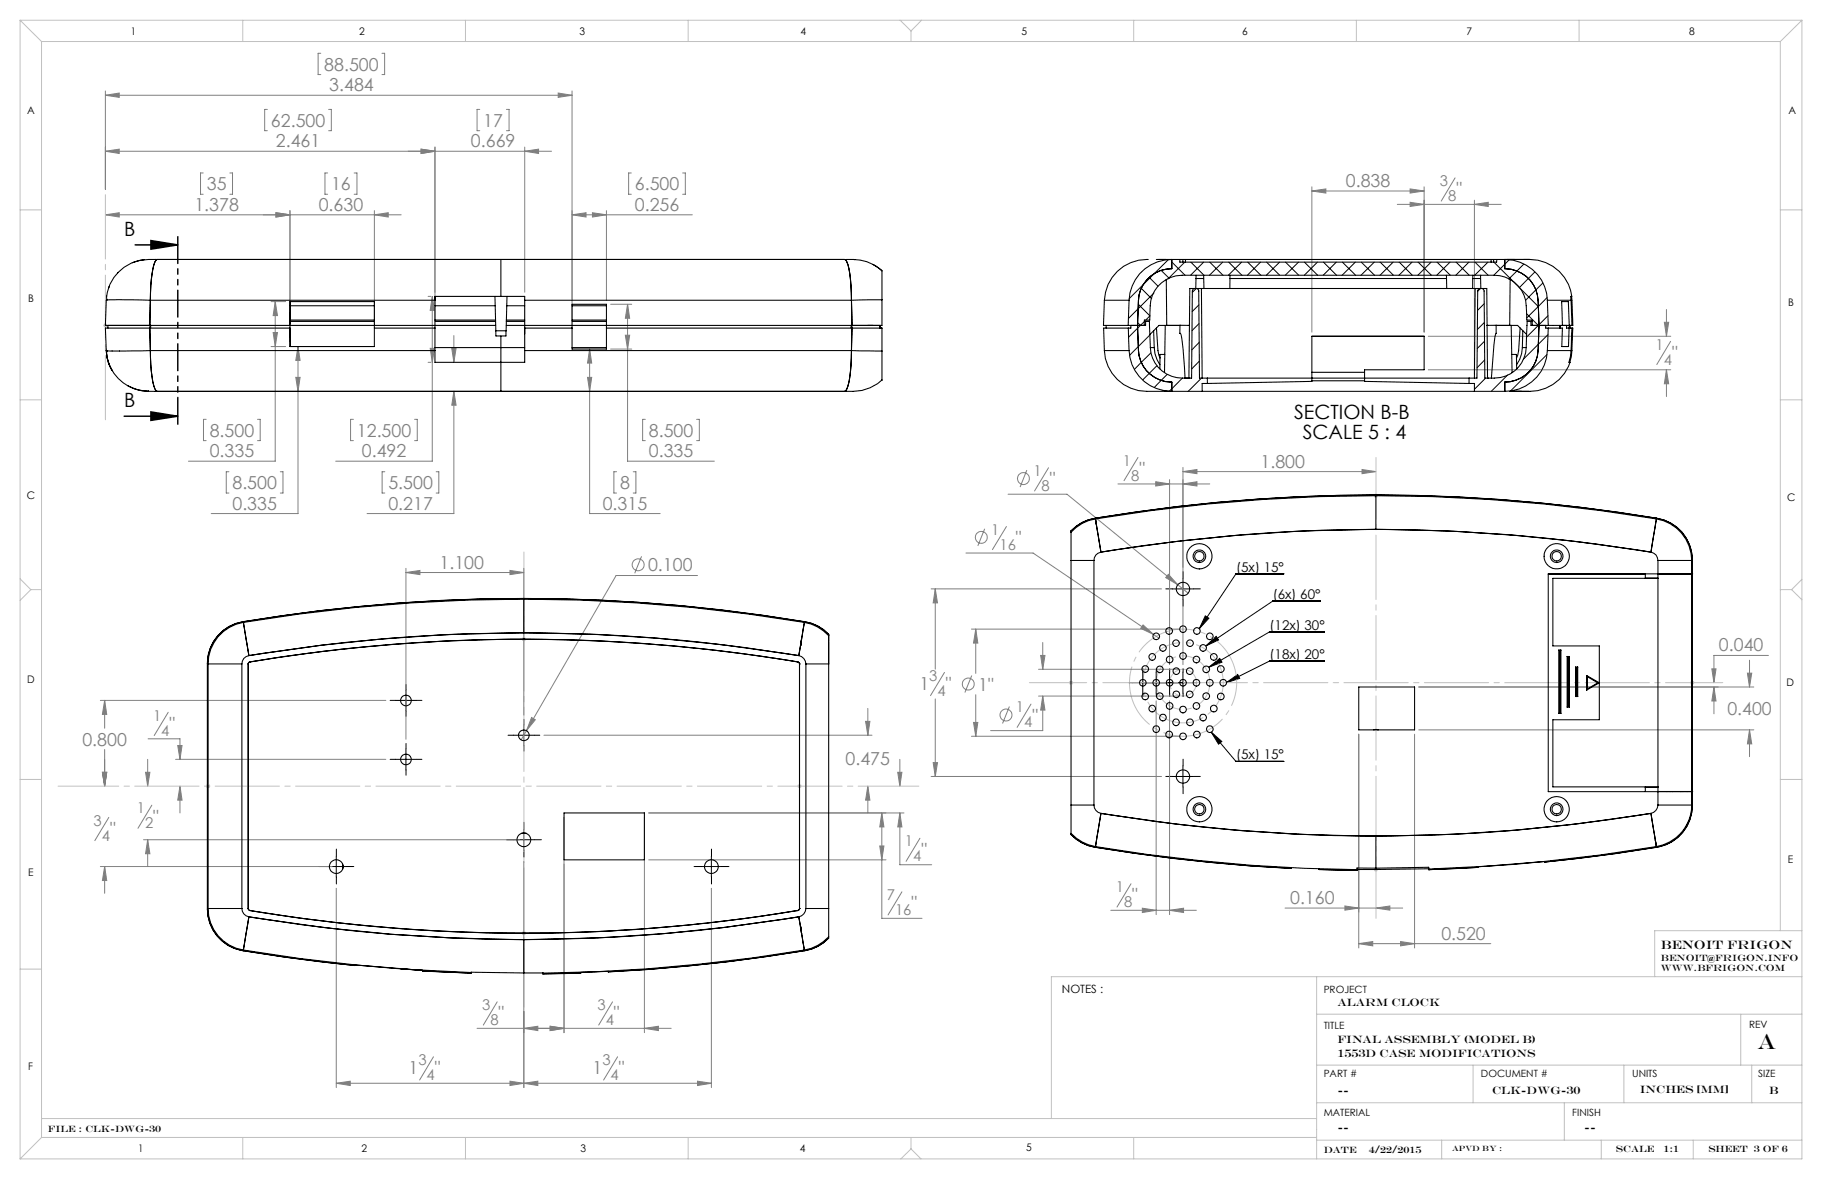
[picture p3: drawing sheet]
<svg xmlns="http://www.w3.org/2000/svg" width="432mm" height="279mm" viewBox="0 0 432 279" stroke-linecap="round" stroke-linejoin="round" font-family="sans-serif">
<defs><g id="words">
<text font-size="5.1" x="416.5" y="248.6">A</text>
<g font-size="4.7">
<text x="29.4" y="55.9">B</text>
<text x="29.4" y="96.5">B</text>
<text x="306.7" y="99.4">SECTION B-B</text>
<text x="308.8" y="103.9">SCALE 5 : 4</text>
</g>
<g font-size="4.2" fill="#808080">
<text x="76.9" y="16.8">88.500</text>
<text x="78" y="21.6">3.484</text>
<text x="64.2" y="30">62.500</text>
<text x="65.4" y="34.9">2.461</text>
<text x="111.6" y="34.9">0.669</text>
<text x="114.5" y="30">17</text>
<text x="49" y="45.1">35</text>
<text x="78.5" y="45.1">16</text>
<text x="150.5" y="45.1">6.500</text>
<text x="319" y="44.3">0.838</text>
<text x="345.2" y="46.3">&quot;</text>
<text x="46.1" y="50">1.378</text>
<text x="75.5" y="50">0.630</text>
<text x="150.5" y="50">0.256</text>
<text x="396.3" y="85.1">&quot;</text>
<text x="49.7" y="103.5">8.500</text>
<text x="84.6" y="103.5">12.500</text>
<text x="153.8" y="103.5">8.500</text>
<text x="49.7" y="108.4">0.335</text>
<text x="85.8" y="108.4">0.492</text>
<text x="153.8" y="108.4">0.335</text>
<text x="270" y="112.6">&quot;</text>
<text x="298.8" y="110.8">1.800</text>
<text x="55.1" y="115.9">8.500</text>
<text x="92" y="115.9">5.500</text>
<text x="147" y="115.9">8</text>
<text x="248.8" y="115">&quot;</text>
<text x="55.1" y="120.8">0.335</text>
<text x="92" y="120.8">0.217</text>
<text x="142.8" y="120.8">0.315</text>
<text x="240.8" y="128.9">&quot;</text>
<text x="104.2" y="134.7">1.100</text>
<text x="153.6" y="135.4">0.100</text>
<text x="407.4" y="154.4">0.040</text>
<text x="217.9" y="163.5">1</text>
<text x="224.2" y="163.5">&quot;</text>
<text x="231.8" y="163.7">1&quot;</text>
<text x="40.2" y="173">&quot;</text>
<text x="244.7" y="171">&quot;</text>
<text x="409.4" y="169.5">0.400</text>
<text x="19.5" y="176.7">0.800</text>
<text x="200.4" y="181.3">0.475</text>
<text x="26.1" y="197.9">&quot;</text>
<text x="36.3" y="195">&quot;</text>
<text x="218.4" y="202.8">&quot;</text>
<text x="216" y="215.5">&quot;</text>
<text x="268.4" y="213.6">&quot;</text>
<text x="305.7" y="214.3">0.160</text>
<text x="341.6" y="222.7">0.520</text>
<text x="118.2" y="241.6">&quot;</text>
<text x="145.5" y="241.6">&quot;</text>
<text x="96.8" y="254.6">1</text>
<text x="103.1" y="254.6">&quot;</text>
<text x="140.4" y="254.6">1</text>
<text x="146.7" y="254.6">&quot;</text>
</g>
<g font-size="3.5" fill="#808080">
<text x="341.3" y="44.1">3</text>
<text x="343.2" y="47.7">8</text>
<text x="392.3" y="82.9">1</text>
<text x="394.3" y="86.4">4</text>
<text x="244.9" y="112.8">1</text>
<text x="266.1" y="110.4">1</text>
<text x="268.1" y="113.9">8</text>
<text x="246.9" y="116.3">8</text>
<text x="234.9" y="126.7">1</text>
<text x="236.9" y="130.3">16</text>
<text x="220.2" y="161.3">3</text>
<text x="222.2" y="164.9">4</text>
<text x="36.3" y="170.8">1</text>
<text x="240.8" y="168.8">1</text>
<text x="242.7" y="172.4">4</text>
<text x="38.2" y="174.3">4</text>
<text x="22.2" y="195.7">3</text>
<text x="32.4" y="192.8">1</text>
<text x="34.4" y="196.3">2</text>
<text x="24.1" y="199.2">4</text>
<text x="214.4" y="200.6">1</text>
<text x="216.4" y="204.1">4</text>
<text x="210.2" y="213.3">7</text>
<text x="264.4" y="211.4">1</text>
<text x="266.4" y="215">8</text>
<text x="212.1" y="216.8">16</text>
<text x="114.3" y="239.4">3</text>
<text x="141.6" y="239.4">3</text>
<text x="116.2" y="242.9">8</text>
<text x="143.5" y="242.9">4</text>
<text x="99.2" y="252.4">3</text>
<text x="101.1" y="255.9">4</text>
<text x="142.8" y="252.4">3</text>
<text x="144.7" y="255.9">4</text>
</g>
<g font-size="3.2">
<text x="293" y="135.5">(5x) 15°</text>
<text x="301.7" y="142">(6x) 60°</text>
<text x="300.9" y="149.2">(12x) 30°</text>
<text x="300.9" y="156.2">(18x) 20°</text>
<text x="293" y="179.9">(5x) 15°</text>
</g>
<text font-size="2.9" x="393.6" y="225">BENOIT FRIGON</text>
<text font-size="2.7" x="251.7" y="235.2">NOTES :</text>
<g font-size="2.6">
<text x="317" y="238.3">Alarm Clock</text>
<text x="317" y="247.1">Final assembly (Model B)</text>
<text x="317" y="250.4">1553D Case modifications</text>
<text x="317" y="259.3">--</text>
<text x="353.6" y="259.3">CLK-DWG-30</text>
<text x="388.6" y="259.1">INCHES [MM]</text>
<text x="419.3" y="259.2">B</text>
<text x="317" y="267.9">--</text>
<text x="375.5" y="267.9">--</text>
</g>
<g font-size="2.5">
<text x="31" y="8.2">1</text>
<text x="85.1" y="8.2">2</text>
<text x="137.3" y="8.2">3</text>
<text x="189.7" y="8.2">4</text>
<text x="242.1" y="8.2">5</text>
<text x="294.4" y="8.2">6</text>
<text x="347.6" y="8.2">7</text>
<text x="400.3" y="8.2">8</text>
<text x="6.4" y="27">A</text>
<text x="423.8" y="27">A</text>
<text x="6.7" y="71.5">B</text>
<text x="423.8" y="72.5">B</text>
<text x="6.4" y="118.4">C</text>
<text x="423.5" y="118.6">C</text>
<text x="6.5" y="161.8">D</text>
<text x="423.4" y="162.7">D</text>
<text x="6.7" y="207.6">E</text>
<text x="423.7" y="204.6">E</text>
<text x="6.7" y="253.5">F</text>
<text x="32.7" y="273">1</text>
<text x="85.7" y="273">2</text>
<text x="137.6" y="273">3</text>
<text x="189.5" y="273">4</text>
<text x="243.2" y="272.9">5</text>
</g>
<g font-size="2.4">
<text x="313.7" y="235.2">PROJECT</text>
<text x="313.7" y="243.7">TITLE</text>
<text x="414.5" y="243.6">REV</text>
<text x="313.7" y="255.3">PART #</text>
<text x="351" y="255.3">DOCUMENT #</text>
<text x="386.8" y="255.3">UNITS</text>
<text x="416.7" y="255.3">SIZE</text>
<text x="313.7" y="264.6">MATERIAL</text>
<text x="372.6" y="264.6">FINISH</text>
</g>
<g font-size="2.2">
<text x="393.6" y="227.7">benoit@frigon.info</text>
<text x="393.6" y="230.2">www.bfrigon.com</text>
<text x="11.4" y="268.3">File : clk-dwg-30</text>
<text x="313.7" y="273.2">DATE</text>
<text x="324.4" y="273.2">4/22/2015</text>
<text x="383" y="273">SCALE</text>
<text x="394.2" y="273">1:1</text>
<text x="404.9" y="273">SHEET 3 OF 6</text>
</g>
<text font-size="1.8" x="344.1" y="272.8">APVD BY :</text>
</g></defs>
<g fill="none" stroke="#808080" stroke-width=".24">
<path d="M76 12.6h-.6v5.1h.6M90.5 12.6h.7v5.1h-.7M25 35.8l3.3-.5v1.1zM25 22.6l3.3-.6v1.1zM25 21.6v23.3M25 35.8h105.7M25 22.6h110.6M63.4 25.9h-.7v5.1h.7M77.9 25.9h.6v5.1h-.6M99.8 35.3l3.3 .5-3.3 .6zM103.1 34.9v41.2M113.7 25.9h-.6v5.1h.6"/>
<path d="M120 25.9h.6v5.1h-.6M124.4 34.9v34.4M124.4 35.8l3.2-.5v1.1zM132.3 22l3.3 .6-3.3 .5zM135.6 21.6v54.5M25 50.9l3.3-.5v1zM25 50.9h70.1M48.2 41h-.7v5h.7M54.5 41h.6v5h-.6M65.4 50.4l3.3 .5-3.3 .5zM68.7 49.9v26.8M77.6 41h-.6v5h.6"/>
<path d="M83.9 41h.7v5h-.7M88.7 49.9v26.8M88.7 50.9l3.3-.5v1zM135.6 50.9h28.5M135.6 50.9l3.3-.5v1zM140.4 50.4l3.3 .5-3.3 .5zM143.7 49.9v21.2M149.6 41h-.6v5h.6M161.8 41h.6v5h-.6M310.9 44.3v34.4M310.9 45.3h26.6M310.9 45.3l3.3-.5v1z"/>
<path d="M331.2 48.4h24.6M334.2 47.9l3.3 .5-3.3 .5zM334.2 44.8l3.3 .5-3.3 .5zM337.5 44.3v34.4M344.8 42.2l-3.2 5.5M349.4 47.4v41.2M349.4 48.4l3.3-.5v1zM64.2 71.5h3.5M64.7 78.8h1.1l-.6 3.3zM65.2 71.5v37.8h-20.5M65.2 71.5l.6 3.3h-1.1zM101.5 70.2h.6"/>
<path d="M102.4 70.2v39.1h-22.8M102.4 70.2l.6 3.4h-1zM107.6 79.5v6.4M144.7 72.1h5M148.2 79.4h1l-.5 3.3zM148.7 72.1v37.2h20.6M148.7 72.1l.5 3.3h-1zM338.5 79.7h57.5M394.4 76.4h1.1l-.6 3.3zM394.9 73.3v6.4M48.9 99.4h-.7v5h.7M61 99.4h.7v5h-.7"/>
<path d="M64.2 82.1h3.5M70.1 89.4h1l-.5 3.3zM70.6 82.1v39.6h-20.5M70.6 82.1l.5 3.3h-1zM83.7 99.4h-.6v5h.6M98.2 99.4h.7v5h-.7M101.5 85.9h.6M102 82.5h1l-.6 3.4zM107.1 82.5h1l-.5 3.4zM107.6 92.7v29h-20.6M107.6 92.7l.5 3.3h-1zM139.2 89.4h1l-.5 3.3z"/>
<path d="M139.7 82.7v39h16.8M139.7 82.7l.5 3.3h-1zM144.7 82.7h5M152.9 99.4h-.6v5h.6M165.1 99.4h.6v5h-.6M338.5 87.6h57.5M394.9 87.6l.6 3.3h-1.1zM394.9 87.6v6.4M395.9 80.9l-3.3 5.5M54.3 111.8h-.7v5h.7M66.4 111.8h.7v5h-.7M91.2 111.8h-.6v5h.6"/>
<path d="M103.4 111.8h.6v5h-.6M146.1 111.8h-.6v5h.6M150.1 111.8h.6v5h-.6M238.9 117.1h14l28.7 23.5M243.3 111.4l-1.5 4M248.5 110.8l-3.3 5.5M264.9 114.7h21.8M269.7 108.4l-3.3 5.5M273.9 114.2l3.3 .5-3.3 .5zM277.2 113.7v43.8M280.4 110.8v46.7M280.4 111.8h45.7"/>
<path d="M280.4 111.8l3.3-.5v1zM280.4 114.7l3.3-.5v1zM322.8 111.3l3.3 .5-3.3 .5zM96.2 134.7v40.5M96.2 135.7h27.9M96.2 135.7l3.3-.5v1zM120.9 135.2l3.2 .5-3.2 .5zM124.1 134.7v34.8M152 131.8l-1.6 4.1M165.3 136.4h-19.3l-22.5 38.9M220.7 139.6h54.6M221.7 139.6v19"/>
<path d="M221.7 139.6l.5 3.3h-1zM228.9 131.1h15.9l28.6 19.3M233.4 125.3l-1.7 4.1M238.5 124.8l-3.3 5.4M276.9 136.1l2.2 2.5-2.8-1.7zM223.8 159.3l-3.3 5.6M230.2 149.1h49.2M231.2 149.1v10.5M231.2 149.1l.5 3.3h-1zM246.1 158.6h33.3M246.6 155.3h1l-.5 3.3zM247.1 152.3v6.3"/>
<path d="M270.9 148.1l2.5 2.3-3.1-1.5zM273.4 150.4l1.3 .8M405.7 158.5h1l-.5 3.3zM414.1 159.5h1l-.5 3.3zM414.6 156.5v6.3M419.1 155.3h-12.9v6.5M23.8 166h67.6M24.8 166l.5 3.3h-1zM24.8 166v6.6M24.8 177.6v8.7M35 180v6.3M35.1 175.1h7.6v4.9"/>
<path d="M39.9 168.8l-3.4 5.5M41.6 180h49.8M42.1 176.7h1l-.4 3.3zM126 170l.9 .6-2.1 2.5zM128.9 174.2h77.8M205.1 171h1.1l-.5 3.2zM205.7 167.9v6.3M213.3 180v6.3M221.7 165.6v18.4M230.2 174.5h49.2M230.3 160.1l-1.6 4M230.7 171.2h1l-.5 3.3z"/>
<path d="M231.2 164.6v9.9M239.2 167.4l-1.6 4M244.3 166.9l-3.2 5.5M246.1 165h33.3M247.1 165l.5 3.3h-1zM247.1 165v8.1h-12.3M274 166.1v50.6M277.2 166.1v50.6M322 174v50.6M335.2 174v50.6M336.2 162.8h79.4M336.2 173h79.4"/>
<path d="M406.2 162.8v6.4M406.2 162.8l.5 3.3h-1zM414.6 173v6.3M414.6 173l.5 3.3h-1zM24.3 183h1l-.5 3.3zM25.8 193.7l-3.3 5.5M34 199h89.2M34.5 183h1l-.5 3.3zM35 199v6.4M35 199l.5 3.3h-1zM36 190.8l-3.3 5.5M42.7 186.3l.4 3.3h-1z"/>
<path d="M42.7 186.3v6.4M133.7 193.7v51M152.7 193.7v51M153.7 192.7h60.5M205.7 186.3v6.4M205.7 186.3l.5 3.3h-1.1zM209 192.7v24.9h9.5M209 192.7l.5 3.3h-1zM212.8 183h.9l-.4 3.3zM213.3 192.7v12.2h7.5M213.3 192.7l.4 3.3h-.9zM218 198.6l-3.3 5.5"/>
<path d="M220.7 184h54.6M221.2 180.7h1l-.5 3.3zM23.8 205.4h54.9M24.8 205.4l.5 3.3h-1zM24.8 205.4v6.3M79.7 210.5v47.2M124.1 204.2v53.5M153.7 203.8h56.3M168.6 210.5v47.2M208.5 200.5h1l-.5 3.3zM213.7 211.3l-3.2 5.5M263.2 215.7h20.3"/>
<path d="M268 209.4l-3.3 5.5M270.7 215.2l3.3 .5-3.3 .6zM277.2 215.7l3.3-.5v1.1zM304.6 215.2h27.8M318.7 214.7l3.3 .5-3.3 .5zM326.1 215.2l3.3-.5v1zM117.8 237.4l-3.3 5.5M145.2 237.4l-3.3 5.5M322 223.6h31.3M322 223.6l3.3-.5v1.1zM331.9 223.1l3.3 .5-3.3 .6zM79.7 256.7l3.3-.5v1z"/>
<path d="M79.7 256.7h88.9M102.7 250.4l-3.3 5.5M113.1 243.7h46M120.9 256.2l3.2 .5-3.2 .5zM124.1 243.7l3.4-.5v1zM124.1 256.7l3.4-.5v1zM130.4 243.2l3.3 .5-3.3 .5zM146.4 250.4l-3.3 5.5M152.7 243.7l3.3-.5v1zM165.3 256.2l3.3 .5-3.3 .5z"/>
<circle cx="242.5" cy="113.4" r="1.41"/>
<circle cx="151.2" cy="133.9" r="1.41"/>
<circle cx="232.6" cy="127.3" r="1.41"/>
<circle cx="229.5" cy="162.1" r="1.41"/>
<circle cx="238.4" cy="169.5" r="1.41"/>
</g>
<g fill="none" stroke="#000" stroke-width=".24">
<path d="M277.8 139.6h5.1M280.4 137.1v5M304.2 136h-11.3l-8.7 13M270.8 159.3v5M274 159.3v5M277.2 159.3v5M280.4 159.3v5M285.6 145.9l.9 .6-2.3 2.5zM285.8 153.1l2.4-2.3 .6 .9zM286.5 158.1l2.6-2.1 .5 .9zM312.9 142.5h-11.3l-15.8 10.6M313.9 156.7h-13.1l-10.2 5.1"/>
<path d="M313.9 149.8h-13.1l-14.3 8.3M93.7 180h5M93.7 166h5M96.2 163.5v5M96.2 177.5v5M121.6 174.2h5M124.1 171.8v4.9M268.3 161.8h14.6M287.1 173.5l5.8 6.9h11.3M287.1 173.5l2.5 2.2-.8 .7zM290.6 161.8l2.7-2 .5 1zM121.6 199h5"/>
<path d="M124.1 196.5v5M277.8 184h5.1M280.4 181.5v5M77.2 205.4h5M79.7 202.9v5M166.1 205.4h5M168.6 202.9v5"/>
</g>
<path d="M32 58h10.1M35.8 57l6.3 1-6.3 1.1zM29.4 98.6h12.7M35.8 97.6l6.3 1-6.3 1z" fill="none" stroke="#000" stroke-width=".35"/>
<path d="M283.4 160.9a3.2 3.2 0 0 0-5.3-1.3 3.2 3.2 0 0 0 1.4 5.2 3.2 3.2 0 0 0 4-3.7l-.1-.2" fill="none" stroke="#c0c0c0" stroke-width=".24" stroke-dasharray="15.2 1.3 1.3 1.3" stroke-dashoffset="7.2" stroke-linecap="butt"/>
<path d="M286.5 159.9a6.3 6.3 0 0 0-10.7-2.5 6.3 6.3 0 0 0 2.9 10.5 6.3 6.3 0 0 0 7.8-7.6v-.4" fill="none" stroke="#c0c0c0" stroke-width=".24" stroke-dasharray="15.2 1.3 1.3 1.3" stroke-dashoffset="6.7" stroke-linecap="butt"/>
<path d="M289.5 159a9.5 9.5 0 0 0-15.9-3.9 9.5 9.5 0 0 0 4.1 15.8 9.5 9.5 0 0 0 12-11.1l-.2-.8" fill="none" stroke="#c0c0c0" stroke-width=".24" stroke-dasharray="15.2 1.3 1.3 1.3" stroke-dashoffset="6.3" stroke-linecap="butt"/>
<path d="M292.5 158.1a12.7 12.7 0 0 0-21.2-5.2 12.7 12.7 0 0 0 5.6 21.1 12.7 12.7 0 0 0 15.9-15l-.3-.9" fill="none" stroke="#c0c0c0" stroke-width=".24" stroke-dasharray="15.2 1.3 1.3 1.3" stroke-dashoffset="5.8" stroke-linecap="butt"/>
<g fill="none" stroke="#c0c0c0" stroke-width=".24">
<path d="M4.8 4.8l5 5M4.8 4.8h422.2M4.8 4.8v269.8M9.8 9.8h412.1M9.8 9.8v259.8M57.5 4.8v5M110.3 4.8v5M163.1 4.8v5M213.3 4.8l2.6 2.5M215.9 7.3v2.5M218.4 4.8l-2.5 2.5M268.7 4.8v5"/>
<path d="M321.5 4.8v5M374.2 4.8v5M421.9 9.8v210.8M427 4.8l-5.1 5M427 4.8v269.8h-422.2M4.8 49.7h5M421.9 49.7h5.1M24.4 77.1h1.1M24.6 76.8l.7 .7M25 76.6v1M25.3 76.8l-.7 .7M4.8 94.8h5"/>
<path d="M421.9 94.8h5.1M325.6 117.5h1M325.7 117.1l.7 .7M326.1 117v1M326.4 117.1l-.7 .7M4.8 137.2l2.5 2.5M7.3 139.7l-2.5 2.6M7.3 139.7h2.5M421.9 139.7h2.7M424.6 139.7l2.4 2.4M427 137.3l-2.4 2.4M123.6 151.5h1"/>
<path d="M123.8 151.1l.7 .7M124.1 151v1M124.5 151.1l-.7 .7M253.3 161.8h1.1M253.5 161.4l.7 .7M253.8 161.3v1M254.2 161.4l-.7 .7M400.6 161.8h1M400.7 161.4l.7 .7M401.1 161.3v1M401.4 161.4l-.7 .7M4.8 184.7h5"/>
<path d="M48.8 186.3h1M49 185.9l.7 .8M49.3 185.8v1M49.7 185.9l-.7 .8M189 186.3h1M189.1 185.9l.7 .8M189.5 185.8v1M189.8 185.9l-.7 .8M421.9 184.7h5.1M325.6 206.1h1M325.7 205.7l.7 .7M326.1 205.6v1"/>
<path d="M326.4 205.7l-.7 .7M4.8 229.7h5M123.6 221.2h1M123.8 220.8l.7 .7M124.1 220.7v1M124.5 220.8l-.7 .7M312 231.5v43.1M427 231.5h-177.8v33.6M427 220.6h-34.9v10.9M312 240.3h115M312 252.4h115M349.1 252.4v8.9"/>
<path d="M384.8 252.4v8.9M412.5 240.3v12.1M415.1 252.4v8.9M9.8 265.1h302.2M9.8 269.6l-5 5M9.8 269.6h302.2M57.5 269.6v5M110.3 269.6v5M163.1 269.6v5M215.9 272.3l-2.4 2.3M215.9 272.3l2.4 2.3M215.9 269.6v2.7"/>
<path d="M268.7 269.6v5M312 270.2h115M312 261.3h115M341.7 270.2v4.4M370.7 261.3v8.9M379.5 270.2v4.4M401.3 270.2v4.4"/>
</g>
<g fill="none" stroke="#000" stroke-width=".24" stroke-dasharray="15.2 1.3 1.3 1.3">
<path d="M277.9 139.6h-1.6M280.4 137.1v-1.6M282.9 139.6h1.6M270.9 159.3v-.8M274 159.3v-.8M277.2 159.3v-.8M280.4 142.1v1.5M280.4 159.3v-.8M93.7 180h-1.2M93.7 166h-1.2M96.2 177.5v-1.3M96.2 163.5v-1.3"/>
<path d="M96.2 168.5v1.2M98.7 180h1.3M98.7 166h1.3M121.7 174.2h-1.3M124.2 171.7v-1.2M124.2 176.7v1.3M126.7 174.2h1.2M268.4 161.8h-.8M270.9 164.3v.8M271.5 161.8h-.8M273.4 161.8h.7M274 164.3v.8"/>
<path d="M274.7 161.8h-.8M276.5 161.8h.8M277.2 164.3v.8M277.9 161.8h-.8M279.7 161.8h.8M280.4 164.3v.8M282.9 161.8h.8M96.2 182.5v1.2M121.7 199h-1.7M124.2 196.5v-1.6M126.7 199h1.6M277.9 184h-1.6"/>
<path d="M280.4 181.5v-1.6M280.4 186.5v1.6M282.9 184h1.6M77.2 205.4h-1.6M79.7 202.9v-1.7M79.7 207.9v1.6M82.2 205.4h1.6M124.2 201.5v1.6M166.1 205.4h-1.6M168.6 202.9v-1.7M168.6 207.9v1.6M171.1 205.4h1.6"/>
</g>
<path d="M42.1 56v44.6" fill="none" stroke="#000" stroke-width=".35" stroke-dasharray="6.3 1.3 1.3 1.3 1.3 1.3" stroke-dashoffset="-.1"/>
<path d="M217.8 186.3h-204" fill="none" stroke="#c0c0c0" stroke-width=".24" stroke-dasharray="15.2 1.3 1.3 1.3" stroke-dashoffset=".9"/>
<path d="M124.2 130.8v107.8" fill="none" stroke="#c0c0c0" stroke-width=".24" stroke-dasharray="15.2 1.3 1.3 1.3" stroke-dashoffset="1.3"/>
<path d="M25 99.8v-54" fill="none" stroke="#c0c0c0" stroke-width=".24" stroke-dasharray="15.2 1.3 1.3 1.3" stroke-dashoffset="-.3"/>
<path d="M244 161.8h164.3" fill="none" stroke="#c0c0c0" stroke-width=".24" stroke-dasharray="15.2 1.3 1.3 1.3" stroke-dashoffset="1.7"/>
<path d="M326.1 108.4v109.2" fill="none" stroke="#c0c0c0" stroke-width=".24" stroke-dasharray="15.2 1.3 1.3 1.3" stroke-dashoffset=".6"/>
<g fill="#000">
<path d="M35.8 57l6.3 1-6.3 1.1zM35.8 97.6l6.3 1-6.3 1z"/>
<path d="M287.1 173.5l2.5 2.2-.8 .7zM290.6 161.8l2.7-2 .5 1zM286.5 158.1l2.6-2.1 .5 .9zM285.8 153.1l2.4-2.3 .6 .9zM285.6 145.9l.9 .6-2.3 2.5z"/>
</g>
<g fill="#808080">
<path d="M212.8 183h.9l-.4 3.3zM213.3 192.7l.4 3.3h-.9zM124.1 243.7l3.4-.5v1zM130.4 243.2l3.3 .5-3.3 .5zM120.9 256.2l3.2 .5-3.2 .5zM79.7 256.7l3.3-.5v1zM24.8 205.4l.5 3.3h-1zM24.3 183h1l-.5 3.3zM35 199l.5 3.3h-1zM34.5 183h1l-.5 3.3zM205.1 171h1.1l-.5 3.2zM205.7 186.3l.5 3.3h-1.1zM24.3 183h1l-.5 3.3zM24.8 166l.5 3.3h-1zM42.1 176.7h1l-.4 3.3zM42.7 186.3l.4 3.3h-1zM25 50.9l3.3-.5v1zM65.4 50.4l3.3 .5-3.3 .5zM25 35.8l3.3-.5v1.1zM99.8 35.3l3.3 .5-3.3 .6zM25 22.6l3.3-.6v1.1zM132.3 22l3.3 .6-3.3 .5zM280.4 111.8l3.3-.5v1zM322.8 111.3l3.3 .5-3.3 .5zM230.7 171.2h1l-.5 3.3zM231.2 149.1l.5 3.3h-1zM247.1 165l.5 3.3h-1zM246.6 155.3h1l-.5 3.3zM406.2 162.8l.5 3.3h-1zM405.7 158.5h1l-.5 3.3zM326.1 215.2l3.3-.5v1zM318.7 214.7l3.3 .5-3.3 .5z"/>
<path d="M209 192.7l.5 3.3h-1zM208.5 200.5h1l-.5 3.3zM152.7 243.7l3.3-.5v1zM130.4 243.2l3.3 .5-3.3 .5zM165.3 256.2l3.3 .5-3.3 .5zM124.1 256.7l3.4-.5v1zM120.9 135.2l3.2 .5-3.2 .5zM96.2 135.7l3.3-.5v1zM126 170l-1.2 3.1 2.1-2.5zM88.7 50.9l3.3-.5v1zM65.4 50.4l3.3 .5-3.3 .5zM99.8 35.3l3.3 .5-3.3 .6zM124.4 35.8l3.2-.5v1.1zM135.6 50.9l3.3-.5v1zM140.4 50.4l3.3 .5-3.3 .5zM70.1 89.4h1l-.5 3.3zM70.6 82.1l.5 3.3h-1zM107.1 82.5h1l-.5 3.4zM107.6 92.7l.5 3.3h-1zM139.7 82.7l.5 3.3h-1zM139.2 89.4h1l-.5 3.3zM148.2 79.4h1l-.5 3.3zM148.7 72.1l.5 3.3h-1zM102.4 70.2l.6 3.4h-1zM102 82.5h1l-.6 3.4zM65.2 71.5l.6 3.3h-1.1zM64.7 78.8h1.1l-.6 3.3zM280.4 114.7l3.3-.5v1zM273.9 114.2l3.3 .5-3.3 .5zM277.2 215.7l3.3-.5v1.1zM270.7 215.2l3.3 .5-3.3 .6zM221.7 139.6l.5 3.3h-1zM221.2 180.7h1l-.5 3.3zM276.9 136.1l-.6 .8 2.8 1.7zM270.9 148.1l-.6 .8 3.1 1.5zM414.6 173l.5 3.3h-1zM414.1 159.5h1l-.5 3.3zM322 223.6l3.3-.5v1.1zM331.9 223.1l3.3 .5-3.3 .6zM394.4 76.4h1.1l-.6 3.3zM394.9 87.6l.6 3.3h-1.1zM349.4 48.4l3.3-.5v1zM334.2 47.9l3.3 .5-3.3 .5zM334.2 44.8l3.3 .5-3.3 .5zM310.9 45.3l3.3-.5v1z"/>
</g>
<g fill="none" stroke="#000" stroke-width=".25">
<path d="M25.3 70.2l.1 .9M25.4 71.1l-.2 .1-.2 5.9h10.4M25.4 71.1l10.2 .1M25.6 77.8v-.7h9.9l-.1 .7M25.9 67.9l-.2 .4M28 64.6a9.3 9.3 0 0 0-2.7 5.6M34.2 61.5l-2.8 .8M35.2 61.5a9.9 9.9 0 0 0-7.3 3.2M35.2 61.5h1.7M35.4 77.8h-10.4l.2 5.3M35.4 77.8l.2 5.3M35.4 77.1h.4"/>
<path d="M35.6 71.2h67.5v5.9M35.6 71.2v5.9h33.1M35.6 71.2l-.2 5.9M35.7 77.1v.7M36.8 61.5h.3M36.9 61.5h.4M37 61.7a16.8 16.8 0 0 0-1.3 7.8l-.1 1.7M37.3 61.5a2.73 2.73 0 0 0-1.1 2.2l-.5 4-.1 3.5M37.3 61.5h81.4M68.7 77.8v4.3h20v-4.3M68.7 77.8h-33.1v5.3M68.7 77.1v-5.6h20v5.6"/>
<path d="M68.7 75.8h20M68.7 78l.1 4.1M68.7 77.1v.7M68.8 72.5h19.9M68.8 71.5l-.1 5.3M68.9 76.2h19.6M68.9 77.1h19.6M88.7 77.1h14.4M88.7 77.8h14.4M88.7 77.1v.7M103.1 77.8v5.3M103.1 75.8h14.3"/>
<path d="M103.1 77.1v.7M103.1 72.5h14.2M103.3 76.2h14.1M103.3 77.1h14.2M117.3 70.2l.2 8.2M117.5 78.4v1.2h2.4v-1.2M117.5 78.4h2.4M118.7 61.5h81.5M118.7 61.5v8.7M118.7 79.6v2.8M120 76.2h4.2M120 77.1h4.2"/>
<path d="M120 75.8h4.4M120.1 72.5h4.3M120.2 70.2l-.3 8.2M124.4 77.8v5.3M124.4 77.8v1.3M124.4 71.2v5.9M124.4 71.2h77.4M124.4 77.1h11.2M124.4 77.8h11.2M124.4 71.2v-1h-21.3v1M124.4 77.1v.7M135.6 77.8v4.9h8.1v-4.9"/>
<path d="M135.6 77.1v-5h8.1v5M135.6 75.8h8.1M135.6 72.5h8.1M135.6 77.1v.7M135.7 76.2h7.8M135.7 77.1h7.8M143.7 77.8h58.1v5.3M143.7 77.1v.7M200.2 61.5a2.98 2.98 0 0 1 1 2.3l.4 2.6 .2 4.8M200.6 61.5h1.6M200.6 61.8a23.3 23.3 0 0 1 1.2 9.4M200.6 61.5l-.2 .2"/>
<path d="M201.6 77.1h.4M201.7 77.1v.7M201.8 71.2v5.9h-58.1M201.8 71.2l.2 5.9M202 77.8h7M202 77.8l-.2 5.3M202.2 61.5a9.8 9.8 0 0 1 6.8 2.7v6.8M202.2 61.5h.4M205.6 77.1h1.3M206.9 62.7l2.1 1.4M208.6 77.1h-6.7l.1 .7M208.6 77.1v.7h.4"/>
<path d="M208.6 77.1v.7M209 71l-7.2 .2M209 71v6.1h-7M209 77.8v5.4M261.7 71.2h5.9M261.7 71.2l-.2 5.9h5.9M262.1 77.1v.7M267.4 77.8h-5.9l.2 5.3M267.4 77.8l.2 5.3M267.6 71.2l-.2 5.9M268 77.1v.7h-.6M269.6 77.1l.2 5.9"/>
<path d="M269.8 71.2l-.2 5.9M271.2 77.1v-1.3h1.3a13.8 13.8 0 0 1 1.1-6.9 7.8 7.8 0 0 1 6.6-3.7h73.9a7.7 7.7 0 0 1 7.7 8.5v2.1h1.3v1.3M271.2 76.2h1.2l.2 6.2M271.5 76.2v.9h-4.1M272.1 61.5a10 10 0 0 0-10.4 9.7M273.4 78.4l.1 4M274 61.5h3.7M274.1 77.7l.3 5.4 .5 1.7M274.5 61.5h1.8M276.2 77.1l-.2 11.2M276.4 66.3l.1 10.8M276.5 77.1h3.3"/>
<path d="M276.5 77.1h-1.8l-2.2 2.2M276.6 77.1h3M277.7 61.5a10.1 10.1 0 0 0-10.1 9.7M277.7 61.5v2.2a7.9 7.9 0 0 0-7.9 7.5M277.7 61.5h1.9M279.6 61.5v.6h75.1v-.6h1.9M279.6 61.5h.7M280.3 61.5h.7M280.3 61.5l.1 .6M281 61.5h72.4M281 61.5v.6M281.7 77.1h.2h-2.3v1.9l.3 .4 .3 1.9 .6 8.3"/>
<path d="M283.2 68.4a.6 .6 0 0 0-.6 .6l-.2 20.6a9.4 9.4 0 0 1-7-1.7 7.4 7.4 0 0 1-2.8-5.5M283.4 66h1.9M283.5 68.4a.6 .6 0 0 1 .6 .6l.2 20.6h65.7l.2-20.6 .3-.5 .3-.1M283.5 65.2l-.1 3.2M284.7 68.4l.2 21.2M285.3 65.2v3.2M291.5 65.2v3.2M291.5 66h51.3M342.8 65.2l.1 3.2M349 65.2v3.2M349 66h1.9M349.6 68.4l-.2 21.2"/>
<path d="M350.9 65.2v3.2M351.1 68.4l.4 .1 .2 .4 .2 20.7a9.3 9.3 0 0 0 7.1-1.8 7.5 7.5 0 0 0 2.7-5.4M352.7 77.1h-.3h2.2v1.9l-.3 .8-.3 2-.6 7.8M353.4 61.5h.6M353.4 61.5v.6M354 61.5h.7M354 61.5v.6M354.4 77.1h3.4M354.6 77.1h3.5l.3 11.2M356.6 61.5h6M356.6 61.5a10 10 0 0 1 10.1 9.7M356.6 61.5v2.2a7.9 7.9 0 0 1 7.9 7.5"/>
<path d="M357.1 61.5h1.9M357.8 77.1h1.9l2.1 2.2M357.9 66.2l-.1 10.9M360.3 77.7l-.4 5.4-.5 1.7M360.9 78.4l-.1 4M361.1 61.5h1.3M362.6 61.5a10 10 0 0 1 9.9 8.7h-.2v1M362.8 76.2v.9h4.1M363.1 76.2h-1.2l-.2 6.2M364.5 71.2l.2 5.9M364.7 77.1l-.2 5.9M366.3 77.1v.7h.6"/>
<path d="M366.7 71.2h5.6M366.7 71.2l.2 5.9M366.9 77.8h3.4l-.2 4.3h1.6l.2-4.3M366.9 77.8l-.2 5.3M366.9 77.1h3.4l-.2-5.6h1.6l.2 5.6M368.1 77.1v.1M369.7 77.1v.7M370.3 77.1h1.6M371.3 77.1v.7h1.2l-.2 5.3M371.9 77.1h.1M371.9 77.1v.7M372.1 77.1v.7"/>
<path d="M372.3 71.2l.2 5.9h-.6M372.5 70.2l.2 6.9h-.1M372.6 77.8h.1l-.1 2.7a20.1 20.1 0 0 1-.6 5.4M25.2 83.1h10.4M25.2 83.1a9.2 9.2 0 0 0 1.3 4.6M25.2 83l.4 2.5M25.3 84l.5 1.9M25.4 83.1l-.1 .9M25.7 85.9a10.2 10.2 0 0 0 9.5 6.8M25.7 85.8l.9 2M30.3 91.4a9.6 9.6 0 0 0 4.9 1.3M35.2 92.7h.1"/>
<path d="M35.6 83.1l.4 6.2a5.4 5.4 0 0 0 1.3 3.4M35.6 83.1h67.5M35.6 83.1a24.9 24.9 0 0 0 1.2 9.3M36.9 92.7h.3M37 92.6l-.2 .1h-1.6M37.3 92.7h81.4M103.1 83.1v2.8h21.3v-2.8M103.1 82.4h15.6M118.7 82.4v10.3M118.7 92.7h81.5M118.7 82.4h5.7M124.4 83.1h77.4"/>
<path d="M135.6 82.4h8.1M200.2 92.7h2M200.3 92.7h.3M201.8 83.1l-.1 3.5-.5 4a2.73 2.73 0 0 1-1 2.1M201.8 83.1a23.3 23.3 0 0 1-1.3 9.5h-.1M201.8 83.1l7.2 .1M209 90.1a10 10 0 0 1-6.8 2.6M209 83.2v6.9M261.7 83.1a10.4 10.4 0 0 0 11.8 9.6h4.2M261.7 83.1h5.9M267.6 83.1a10.1 10.1 0 0 0 10.1 9.6M269.8 83a7.8 7.8 0 0 0 7.9 7.6v2.1"/>
<path d="M272.6 82.4h.9M273.5 82.4a7.6 7.6 0 0 0 1.4 4M276 84h-1.1v3.4M277.7 92.7h78.9M281.8 89.6h.1M281.8 89.6l.2-21.2h70.4l.1 21.2M286.1 89.6v1.3M286.1 90.9h-1.2v1.8M286.1 90.9l24.8-.5v-10.7h26.6v7.9h-14.1v2.8l24.8 .5M310.9 90.2h12.5M310.9 88.2h12.5M348.2 90.9h1.2v1.8"/>
<path d="M348.2 89.6v1.3M352.5 89.6h.1M358.3 84h1.1v3.4M359.3 92.7h1.3M360.8 82.4a6.8 6.8 0 0 1-1.4 4M360.8 82.4h.9M364.5 83a7.9 7.9 0 0 1-7.9 7.6v2.1M366.7 83.1h5.6M366.7 83.1a10 10 0 0 1-10.1 9.6M372.3 83.1l-.5 2.8h.3a10.5 10.5 0 0 1-11.1 6.8h-3.1h4.4M326.1 117.5a404.4 404.4 0 0 0-66.5 5.5M326.1 117.5v7.9"/>
<path d="M326.1 117.5a404.4 404.4 0 0 1 66.5 5.5M326.1 117.3a411.6 411.6 0 0 0-66.5 5.5M326.1 117.3a410.9 410.9 0 0 1 66.5 5.5M326.1 117.3a407.4 407.4 0 0 0-66.5 5.5M326.1 117.3a403.7 403.7 0 0 1 66.5 5.5M326.1 117.3v.2M253.8 132.8h5.5M253.8 126.1v6.7M253.8 132.8v58M259.3 132.8v58M259.4 122.8a8.3 8.3 0 0 0-5.6 3.2v.1M259.5 122.8a9.8 9.8 0 0 0-5.7 3v.3"/>
<path d="M259.5 122.8l.1 .2M259.6 122.8h.1M259.6 122.8v.2M259.6 123a9.8 9.8 0 0 0-5.8 3.1M259.6 123l1.3 7.8M259.6 123l.3 1.5M260.9 130.8a1.95 1.95 0 0 0-1.6 2M326.1 125.4a401.8 401.8 0 0 0-65.2 5.4M326.1 125.4a404.2 404.2 0 0 1 65.2 5.4M326.1 125.4a404.2 404.2 0 0 0-65.2 5.4M326.1 125.4a402.1 402.1 0 0 1 65.2 5.4M366.9 136.1h23v1"/>
<path d="M389.9 137h3M391.3 130.8a1.95 1.95 0 0 1 1.6 2M392.6 123a10 10 0 0 1 8.3 9.8M392.6 123l-1.3 7.8M392.6 122.8v.2M392.7 122.8a10 10 0 0 1 8.4 9.9l-.2 .1M392.7 122.8a9.9 9.9 0 0 1 8.4 9.9v58.2M392.7 122.8l-.1 .2M392.9 136h-26v51.6h34M392.9 136h8M392.9 132.8h8M392.9 132.8v3.2"/>
<path d="M392.9 137.1h-24.9v16h11v17.5h-11v15.9h24.9M395 136v.1M395.8 136v.1M396.3 136v.1M398.3 136v.1M398.4 136v.1M398.9 136v.1M399.8 136v.1M400.9 136h.1M400.9 136.1h-8v54.7M400.9 132.8v58M49.1 157.2l.2 .1"/>
<path d="M49.1 157.2v58.2M49.3 157.3h8M49.3 157.3v58M57.3 157.3v58M57.5 147.4l.2 .1M57.5 147.4a10 10 0 0 0-8.4 9.8M57.5 147.4a10 10 0 0 0-8.3 9.8M57.7 147.5a10 10 0 0 0-8.4 9.8M57.7 147.6l1.3 7.8zM58.8 157.3v58M58.8 157.3h.1M59 155.4a1.95 1.95 0 0 0-1.7 1.9"/>
<path d="M59.2 156.8l-.3 .2-.1 .3M59.2 156.9l-.3 .1-.1 .3M59.2 156.8v.1M124.1 150a401.2 401.2 0 0 0-65.1 5.4M124.1 150a397.8 397.8 0 0 1 65.2 5.4M124.1 151.5a400.7 400.7 0 0 1 65 5.3M124.1 151.5a402.3 402.3 0 0 0-64.9 5.3M124.1 151.5a395.2 395.2 0 0 1 65 5.4M124.1 151.5h.1M124.1 151.5a399.3 399.3 0 0 0-64.9 5.4M124.1 141.9a400.4 400.4 0 0 0-66.5 5.5l.1 .1M124.1 141.9a387.4 387.4 0 0 1 66.5 5.5"/>
<path d="M124.1 142a404.4 404.4 0 0 0-66.4 5.5M124.1 142v8M124.1 150a404.2 404.2 0 0 0-65.1 5.4M124.1 142a403.6 403.6 0 0 1 66.5 5.5M124.1 150a401.2 401.2 0 0 1 65.2 5.4M124.1 141.8a403.7 403.7 0 0 0-66.5 5.5l.1 .2M124.1 141.8a407.4 407.4 0 0 1 66.5 5.5v.2M124.1 141.8v.2M189.1 156.8l.3 .2 .1 .3M189.1 156.9l.4 .4M189.1 156.8v.1M189.3 155.4a2.1 2.1 0 0 1 1.7 1.9"/>
<path d="M189.5 157.3h.1M189.5 157.3v58M190 151.4l-.1 1.6M190.6 147.5a10.1 10.1 0 0 1 5.8 3.1M190.6 147.5l-1.3 7.9M190.8 147.4a9.8 9.8 0 0 1 5.6 3v.2M190.8 147.4a8 8 0 0 1 5.6 3.1v.1M190.8 147.4l-.2 .1M191 157.3h5.4M191 157.3v58M196.4 150.6v1.4M196.4 152.2v5.1"/>
<path d="M196.4 150.6v6.7M196.4 157.3v58M369.4 154.1h.5M369.4 154.1v15M369.4 154.1l.2 .1M369.6 154.2h.1M369.6 154.2v14.7M369.7 154.2v14.7M369.9 154.1v15M369.9 154.1l-.2 .1M371.4 155.6h.5M371.4 155.6v12"/>
<path d="M371.4 155.6l.2 .2M371.6 155.8h.2M371.6 155.8v11.6M371.8 155.8v11.6M371.9 155.6v12M371.9 155.6l-.1 .2M373.4 158.1h.5M373.4 158.1v7M373.4 158.1l.2 .2M373.6 158.3h.1M373.6 158.3v6.6M373.7 158.3v6.6"/>
<path d="M373.9 158.1v7M373.9 158.1l-.2 .2M322 162.8h13.2v10.2h-13.2zM325.5 173h1.2M369.4 169.1h.5M369.6 168.9l-.2 .2M369.6 168.9h.1M369.7 168.9l.2 .2M371.4 167.6h.5M371.6 167.4l-.2 .2M371.6 167.4h.2M371.8 167.4l.1 .2"/>
<path d="M373.4 165.1h.5M373.6 164.9l-.2 .2M373.6 164.9h.1M373.7 164.9l.2 .2M376 160.1l3 1.7M376 160.1v3.4M376 160.1l.2 .3M376.2 163.3l-.2 .2M376.2 160.4l2.5 1.4M376.2 160.4v2.9M378.7 161.8l-2.5 1.5M378.7 161.8h.3"/>
<path d="M379 161.8l-3 1.7M123.6 197.5h1.1M133.7 192.7h19v11.1h-19zM253.8 190.8h5.5M253.8 197.5a10.4 10.4 0 0 0 5.8 3.1M253.8 190.8v6.7M253.8 197.5v.3a10.4 10.4 0 0 0 5.7 3M253.8 197.8a10 10 0 0 0 5.6 3M259.3 190.8a2.02 2.02 0 0 0 1.6 2M260.9 192.8a395.8 395.8 0 0 0 65.2 5.3M260.9 192.8l-1.3 7.8M260.9 192.8a403 403 0 0 0 65.2 5.3"/>
<path d="M326.1 198.1v7.6M389.9 186.5v1.1M389.9 186.6h3M391.3 192.8a399.1 399.1 0 0 1-65.2 5.3M391.3 192.8l1.2 7.7zM391.3 192.8a396.6 396.6 0 0 1-65.2 5.3M392.3 199.1l.3 1.5M392.9 190.8a2.12 2.12 0 0 1-1.6 2M392.9 190.8h8M395 187.6h.1M395.8 187.6h.1M396.3 187.6h.1"/>
<path d="M398.3 187.6h.1M398.4 187.6h.1M398.9 187.6h.1M399.8 187.6h.1M400.9 190.8a10.1 10.1 0 0 1-8.3 9.8M400.9 187.6h.1M400.9 190.8l.2 .1M401.1 190.9a10 10 0 0 1-8.4 9.9M49.1 215.4a10 10 0 0 0 8.4 9.9M49.2 215.4a10 10 0 0 0 8.3 9.9M49.3 215.3h8M49.3 215.3a10 10 0 0 0 8.4 9.8"/>
<path d="M49.3 215.3l-.2 .1M57.3 215.3a2.02 2.02 0 0 0 1.7 2M58.8 215.3l.4 .5M58.8 215.3h.1M59 217.3a401.2 401.2 0 0 0 65.1 5.4M59 217.3l-1.3 7.8M59 217.3a402 402 0 0 0 65.1 5.4M59.2 215.8a394.7 394.7 0 0 0 64.9 5.4M59.2 215.8a391.5 391.5 0 0 0 64.9 5.3M59.2 215.8h.1M81.2 204.8v1.2M81.3 205.1v.5"/>
<path d="M189.1 215.8a402.3 402.3 0 0 1-65 5.4M189.1 215.8a394.7 394.7 0 0 1-65 5.3M189.1 215.8h.1M189.3 217.3a403.3 403.3 0 0 1-65.2 5.4M189.3 217.3l1.3 7.8M189.3 217.3a399 399 0 0 1-65.2 5.4M189.5 215.3l-.1 .3-.3 .2M189.5 215.3h.1M189.5 215.3l-.4 .5M189.9 219.6l.1 1.6M191 215.3a2.1 2.1 0 0 1-1.7 2M191 215.3h5.4"/>
<path d="M196.4 215.3v6.7M259.6 200.8a414.1 414.1 0 0 0 46.5 5M259.6 200.8a411.4 411.4 0 0 0 46.5 5M259.6 200.6a409.3 409.3 0 0 0 62 5.5M259.6 200.6v.2M259.6 200.6l-.1 .2M259.6 200.7v.1M306.1 205.6v.2M312.6 205.9v.2M312.6 206.1h.1M312.6 206.1l9 .2M321.6 206.1v.2"/>
<path d="M321.6 206.1h.1M321.6 206.2v.1M326.1 205.7l12.5-.2v.5M326.1 205.7h-4.5v.4M338.6 206v.1M338.6 206.1h.1M338.6 205.9l-17 .2M350.1 205.6h.1M350.1 205.6l-11.5 .5M366.1 204.3v-.1l-16 1.2v.2M366.1 204.3h.1M392.6 200.6a408 408 0 0 1-54 5.4"/>
<path d="M392.6 200.8l-9.9 1.5-16.6 2M392.6 200.8l-9.7 1.5-16.8 2M392.6 200.6v.2M392.6 200.6l.1 .2M57.7 225.2l9.8 1.6 16.6 2M57.7 225.1a406.5 406.5 0 0 0 54 5.4M57.7 225.1l-.1 .2 9.7 1.5 16.8 2M57.7 225.1l-.2 .2M84.1 228.8v-.1l16.1 1.2v.2l11.5 .5M94.9 229.6l5.3 .4M100.2 230.1l11.5 .5M111.7 230.5v.1"/>
<path d="M111.7 230.5l12.4 .1M124.1 222.7v7.9M124.1 230.6h4.6M124.1 221.1v.1M128.7 230.6v.2M137.7 230.6l-9 .2M190.6 225.1v.2a392.2 392.2 0 0 1-46.5 5M190.6 225.1a409.4 409.4 0 0 1-61.9 5.5M190.6 225.1v.2a411.4 411.4 0 0 1-46.5 5v-.1l-6.4 .2v.2M190.6 225.1l.2 .2M196.4 222.3a9.8 9.8 0 0 1-5.6 3M196.4 222a10.1 10.1 0 0 1-5.8 3.1"/>
<path d="M196.4 222v.3M196.4 222.3a9.7 9.7 0 0 1-5.6 3"/>
<circle cx="280.4" cy="139.6" r="1.58"/>
<circle cx="284.2" cy="131.8" r="1.13"/>
<circle cx="284.3" cy="131.8" r="3"/>
<circle cx="284.3" cy="131.8" r="1.5"/>
<circle cx="368.9" cy="131.8" r="1.13"/>
<circle cx="368.9" cy="131.8" r="1.5"/>
<circle cx="368.9" cy="131.8" r="2.99"/>
<circle cx="271.4" cy="158.6" r=".8"/>
<circle cx="273.1" cy="155.7" r=".78"/>
<circle cx="274" cy="150.8" r=".79"/>
<circle cx="274.9" cy="158.6" r=".79"/>
<circle cx="275.6" cy="153.5" r=".79"/>
<circle cx="277.1" cy="149.5" r=".79"/>
<circle cx="277.2" cy="156.3" r=".79"/>
<circle cx="278.7" cy="152.4" r=".78"/>
<circle cx="278.8" cy="159.1" r=".79"/>
<circle cx="280.3" cy="149.1" r=".8"/>
<circle cx="280.3" cy="155.4" r=".8"/>
<circle cx="281.9" cy="159.1" r=".79"/>
<circle cx="282" cy="152.4" r=".79"/>
<circle cx="283.5" cy="156.3" r=".79"/>
<circle cx="283.7" cy="149.5" r=".78"/>
<circle cx="285.1" cy="153.5" r=".79"/>
<circle cx="285.9" cy="158.6" r=".8"/>
<circle cx="286.7" cy="150.8" r=".79"/>
<circle cx="287.7" cy="155.7" r=".79"/>
<circle cx="289.3" cy="158.5" r=".81"/>
<circle cx="96.2" cy="166" r="1.27"/>
<circle cx="96.2" cy="180" r="1.27"/>
<circle cx="124.1" cy="174.3" r="1.27"/>
<circle cx="270.8" cy="161.8" r=".8"/>
<circle cx="271.4" cy="165.1" r=".78"/>
<circle cx="273.1" cy="167.9" r=".78"/>
<circle cx="274" cy="172.8" r=".8"/>
<circle cx="274" cy="161.8" r=".8"/>
<circle cx="274.9" cy="165" r=".79"/>
<circle cx="275.6" cy="170" r=".8"/>
<circle cx="277.1" cy="174.1" r=".81"/>
<circle cx="277.2" cy="167.3" r=".8"/>
<circle cx="277.2" cy="161.8" r=".8"/>
<circle cx="278.7" cy="171.2" r=".79"/>
<circle cx="278.8" cy="164.5" r=".8"/>
<circle cx="280.3" cy="174.5" r=".8"/>
<circle cx="280.3" cy="168.1" r=".8"/>
<circle cx="280.3" cy="161.8" r=".8"/>
<circle cx="281.9" cy="164.5" r=".8"/>
<circle cx="282" cy="171.2" r=".8"/>
<circle cx="283.5" cy="167.3" r=".8"/>
<circle cx="283.5" cy="161.8" r=".8"/>
<circle cx="283.7" cy="174.1" r=".8"/>
<circle cx="285.1" cy="170" r=".8"/>
<circle cx="285.9" cy="165" r=".8"/>
<circle cx="286.7" cy="172.8" r=".8"/>
<circle cx="286.7" cy="161.8" r=".8"/>
<circle cx="287.7" cy="167.9" r=".79"/>
<circle cx="289.3" cy="165" r=".79"/>
<circle cx="289.9" cy="161.8" r=".8"/>
<circle cx="124.1" cy="199" r="1.64"/>
<circle cx="280.4" cy="184" r="1.58"/>
<circle cx="284.2" cy="191.8" r="1.13"/>
<circle cx="284.3" cy="191.8" r="1.5"/>
<circle cx="284.3" cy="191.8" r="3"/>
<circle cx="368.9" cy="191.8" r="1.13"/>
<circle cx="368.9" cy="191.8" r="3"/>
<circle cx="368.9" cy="191.8" r="1.5"/>
<circle cx="79.7" cy="205.4" r="1.64"/>
<circle cx="168.6" cy="205.4" r="1.64"/>
</g>
<g fill="none" stroke="#000" stroke-width=".24">
<path d="M269.6 76.4l.7 .7M269.8 72.1l2.7 2.8-1 .9M270.3 77.1l-2.8 2.8M270.5 68.3l2.4 2.5M271.2 76.2l-.9 .9M272.4 65.8l2.1 2M272.5 79.4l-4.8 4.8M273.5 69.4l-6.1 6.1M275.2 64.1l1.9 1.9M276.9 61.6l-9.3 9.2M277.7 62.1l3.1 3.1M280.8 62.1l-4 4"/>
<path d="M282.2 62.1l3.1 3.1M283.5 68.4l-.9 .9M284.1 72.2l-1.6 1.6M284.2 76.7l-1.7 1.7M285.3 62.1l-3.1 3.1M286.7 62.1l3.1 3.1M289.8 62.1l-3.2 3.1M291.2 62.1l3.1 3.1M294.3 62.1l-3.2 3.1M295.7 62.1l3.1 3.1M298.7 62.1l-3.1 3.1M300.2 62.1l3.1 3.1"/>
<path d="M303.2 62.1l-3.1 3.1M304.7 62.1l3.1 3.1M307.7 62.1l-3.1 3.1M309.1 62.1l3.2 3.1M312.2 62.1l-3.1 3.1M313.7 62.1l3.1 3.1M316.7 62.1l-3.1 3.1M318.1 62.1l3.2 3.1M321.2 62.1l-3.1 3.1M322.6 62.1l3.2 3.1M325.7 62.1l-3.2 3.1M327.1 62.1l3.1 3.1"/>
<path d="M330.2 62.1l-3.1 3.1M331.6 62.1l3.1 3.1M334.6 62.1l-3.1 3.1M336.1 62.1l3.1 3.1M339.2 62.1l-3.2 3.1M340.6 62.1l3.1 3.1M343.6 62.1l-3.1 3.1M345.1 62.1l3.1 3.1M348.1 62.1l-3.1 3.1M349.6 62.1l3.1 3.1M350.9 68.4l-.7 .6M351.8 72l-1.6 1.6"/>
<path d="M351.8 76.4l-1.7 1.7M352.6 62.1l-3.1 3.1M354 62.1l10.6 10.5M357.6 61.6l-3.6 3.6M361.1 62.6l-3.6 3.5M361.8 74.3l2.8 2.8M363.7 64.5l-3.7 3.7M364.6 72.6l-2.8 2.8M365.7 67.1l-4.1 4.1M366.6 70.5l-2 2.1M366.9 74.8l-5.1 5.1M366.9 79.3l-5.9 5.8"/>
<path d="M272.8 83.6l-3.9 3.9M274.2 86.6l-3.4 3.4M276.6 88.7l-3.1 3.1M280.2 89.6l-3.1 3.1M284.2 81.1l-1.7 1.8M284.2 85.6l-1.8 1.8M284.7 89.6l-3.1 3.1M351.8 80.9l-1.7 1.7M351.9 85.3l-1.8 1.8M352.1 89.6l-2.7 2.7M357.3 88.9l-3.9 3.8M366.6 84l-8.6 8.6"/>
</g>
<use href="#words"/>
</svg>
